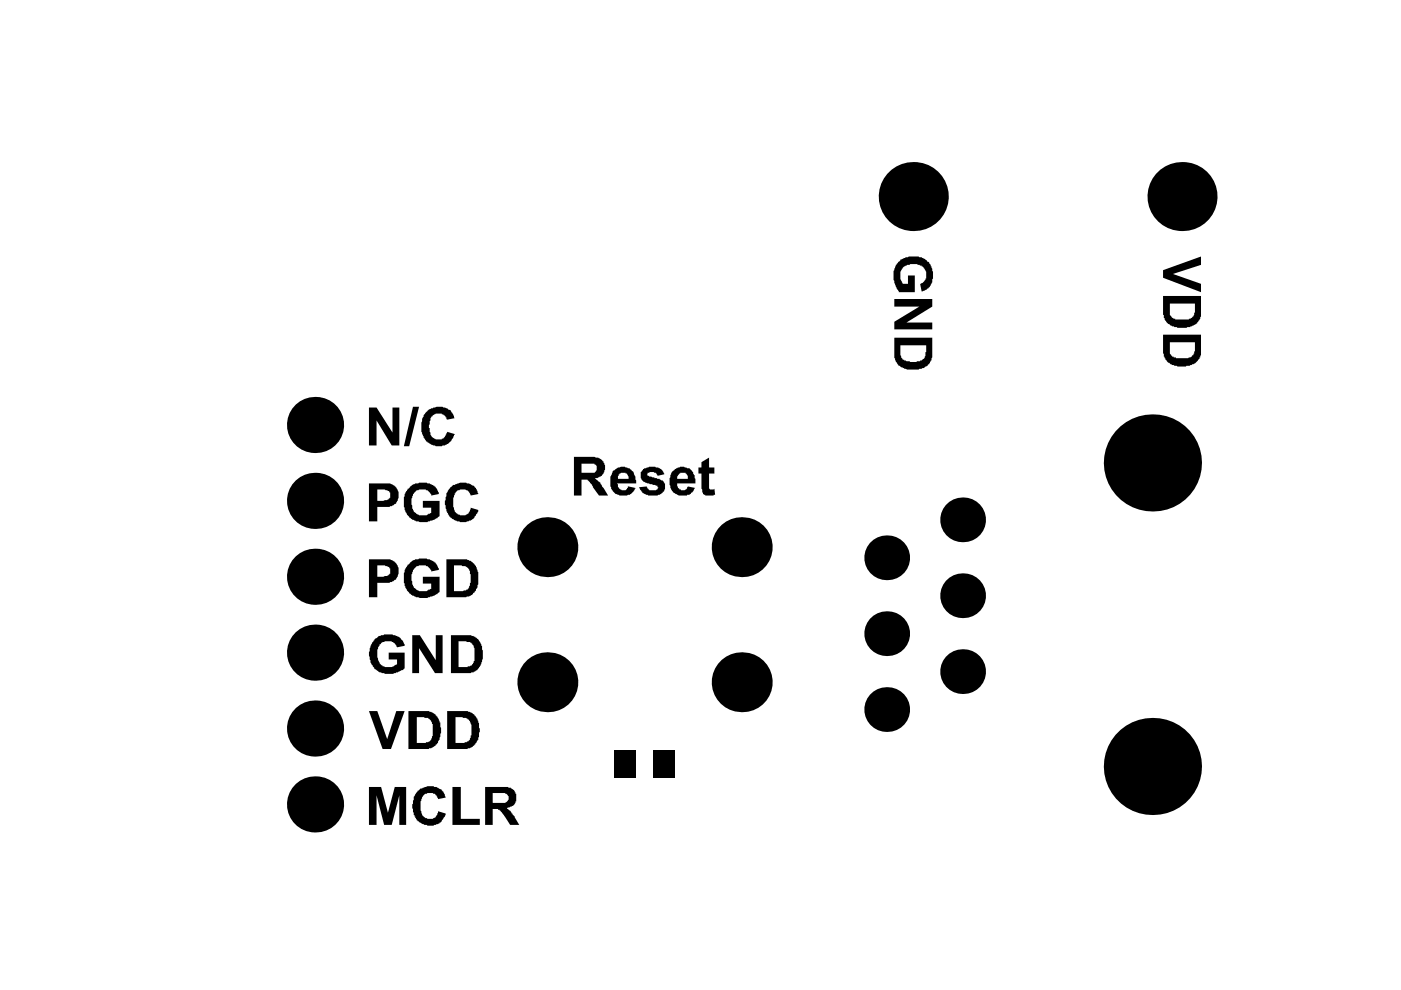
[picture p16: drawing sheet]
<svg xmlns="http://www.w3.org/2000/svg" width="297mm" height="210mm" viewBox="0 0 297 210" stroke-linecap="round" stroke-linejoin="round" font-family="sans-serif">
<g fill="#000">
<path d="M190.4 55.5l.7-.5a5.7 5.7 0 0 1 4.6-.3l.3 .2a4.3 4.3 0 0 1 1.5 5.1l-.3 .8h-.2l-.1 .3-1.3 .7h-.2l-.3-1.6h.1a2.05 2.05 0 0 0 1.2-2.3 1.94 1.94 0 0 0-1.8-1.7l-.5-.2a4.1 4.1 0 0 0-2.7 .8 2.83 2.83 0 0 0 0 3.2v.2h1.1v-1.8h1.5v3.5h-3.4l-.3-.6a5.5 5.5 0 0 1-.4-5.1h.2zM246.6 57.3l8-2.9v1.8l-5.9 1.9 5.9 2.1v1.7l-8-3zM189.6 63.4h8.1v1.6l-5.5 3.4h5.5v1.4h-8.1v-1.6l5.3-3.2h-5.3zM78.2 86.4h1.6l3.4 5.3v-5.3h1.5v8.1h-1.6l-3.3-5.4v5.4h-1.6zM87.6 86.2h1.2l-2 8.4h-1.2zM90.1 87.5h.2l.3-.5a4.1 4.1 0 0 1 4.7-.1l.3 .1 .2 .5h.1l.5 1.2-1.6 .3-.2-.3a1.88 1.88 0 0 0-2-1l-.9 .3-.4 .7-.2 1.2-.2 .2 .4 2.1a1.85 1.85 0 0 0 2.5 .8l.5-.3 .5-1.1 1.6 .4v.2h-.1a3.1 3.1 0 0 1-2.1 2.3 3.7 3.7 0 0 1-4.2-1.5 4.8 4.8 0 0 1-.7-2.9l.2-1.3zM148.7 98l1.6-1v2.1h1.2v1.3h-1.2v2.4a.72 .72 0 0 0 .4 1h.6l.2-.2 .1 1.3h-.3v.2h-1.8v-.2l-.5-.2v-.3h-.1v-.6l-.2-.2v-3.2h-.6v-1.3h.6zM86.4 103.6h.2l.3-.5a4.5 4.5 0 0 1 5.7 .4l.4 .9v.3l-1.6 .4a1.69 1.69 0 0 0-1.7-1.3h-.2a1.94 1.94 0 0 0-2.1 1.8l-.2 .1v1.3l.2 .5a1.26 1.26 0 0 0 .6 1.1v.2a2.85 2.85 0 0 0 2.8 .3v-.2l.6-.1v-1.2h-1.7v-1.4h3.5v3.2l-.3 .2-.2 .3h-.3v.2l-1 .3a4.6 4.6 0 0 1-4.3-.5 3.1 3.1 0 0 1-1.3-2.3l-.2-.1a6.7 6.7 0 0 1 .4-2.9zM95.4 103.3a5.5 5.5 0 0 1 3.4-1l1.6 .7 .2 .3 .3 .2 .5 1.1v.1l-1.6 .4-.2-.4a1.63 1.63 0 0 0-2.1-.9l-.1 .1a1.14 1.14 0 0 0-1 1 4.4 4.4 0 0 0-.3 2.4l.2 .3a1.79 1.79 0 0 0 1.2 1.6 1.79 1.79 0 0 0 2-.6l.3-1 1.6 .5a4.4 4.4 0 0 1-1.6 2.3h-.2a3.9 3.9 0 0 1-3.7-.3l-.6-.5-.2-.5h-.1v-.3h-.2v-.4h-.2l-.1-1.1a2.09 2.09 0 0 1 0-1.6l.1-.5a1.06 1.06 0 0 1 .4-1.1zM136.3 99.4h.2a3.4 3.4 0 0 1 4 .4l.3 .8-1.4 .3-.2-.5-.3-.2a2.09 2.09 0 0 0-1.6 0v.4h-.2l.2 .3 1.4 .3v.2l1.2 .1v.2a1.48 1.48 0 0 1 1.1 1.9l-.2 .3a2.78 2.78 0 0 1-3 1.2 2.87 2.87 0 0 1-2.3-1.6v-.2l1.6-.2 .2 .5h.2a.83 .83 0 0 0 1.1 .3 .86 .86 0 0 0 1-.6h-.2v-.3l-1.6-.3-.2-.2a1.7 1.7 0 0 1-1.8-2.1v-.3h.2zM79.2 135.8h.2l.3-.5a4.5 4.5 0 0 1 4.3-.5l.8 .4 1 1.4v.3l-1.6 .3-.2-.3a1.88 1.88 0 0 0-2.1-.9l-1.1 .3-.3 .5a3.7 3.7 0 0 0 .5 4.3 3 3 0 0 0 3.2-.3v-1h-1.8v-1.4h3.4v3.4l-.3 .1v.2h-.4a5.1 5.1 0 0 1-4.9 .3v-.2a2.87 2.87 0 0 1-1.7-2.2l-.1-.5a4.9 4.9 0 0 1 .8-3.7zM86.4 119.7h.2l.3-.5a4.5 4.5 0 0 1 5.7 .4l.4 .9v.3l-1.6 .4a1.69 1.69 0 0 0-1.7-1.3h-.2a1.94 1.94 0 0 0-2.1 1.7l-.2 .2v1.3l.2 .5a1.26 1.26 0 0 0 .6 1.1v.2a2.85 2.85 0 0 0 2.8 .3v-.2l.6-.1v-1.2h-1.7v-1.4h3.5v3.2l-.3 .2-.2 .3h-.3v.1l-1 .4a4.6 4.6 0 0 1-4.3-.5 3.1 3.1 0 0 1-1.3-2.3l-.2-.1a6.7 6.7 0 0 1 .4-2.9z"/>
<path d="M78.2 150.8h1.8l2.1 5.9 1.9-5.9h1.8l-2.9 8h-1.8zM87.4 134.7h1.6l3.4 5.3v-5.3h1.4v8h-1.6l-3.4-5.3v5.3h-1.4zM78.2 166.9h2.6l1.5 5.4 1.4-5.4h2.4v8h-1.4v-6.3l-1.6 6.3h-1.7l-1.6-6.3v6.3h-1.6zM88.5 167.7a5.5 5.5 0 0 1 3.4-1l1.6 .6 .3 .5h.2l.5 1.1v.2l-1.6 .3-.2-.3a1.63 1.63 0 0 0-2.1-1l-.1 .2a1.14 1.14 0 0 0-1 1 4.4 4.4 0 0 0-.3 2.4l.1 .3a1.79 1.79 0 0 0 1.3 1.6 1.79 1.79 0 0 0 2-.6l.3-1 1.6 .5a4.4 4.4 0 0 1-1.6 2.2h-.2a3.9 3.9 0 0 1-3.7-.3l-.5-.3-.3-.6h-.2l-.1-.7h-.2l-.1-1.1a2.09 2.09 0 0 1 0-1.6l.1-.5a1.06 1.06 0 0 1 .3-1.1zM95.9 166.9h1.8v6.7h4v1.3h-5.8z"/>
<path d="M189.6 71.6h8.1v3.2a4.5 4.5 0 0 1-.7 2.4l-.5 .4a4.1 4.1 0 0 1-2.7 .8h-.8a4.6 4.6 0 0 1-2.6-1l-.3-.6h-.2v-.4h-.1v-.5h-.2zM190.9 73.2v1.5a1.67 1.67 0 0 0 1.4 1.9 5.2 5.2 0 0 0 2.6 0l1.1-.7 .2-1.2h.2v-1.5z"/>
<path d="M246.6 62.8h8v2.8a3.2 3.2 0 0 1-1.6 3.4l-.5 .2a5 5 0 0 1-5.3-1l-.3-.5v-.3h-.1v-.6h-.2zM248 64.4v1.2a1.48 1.48 0 0 0 1.2 2v.1h1.1a3.3 3.3 0 0 0 2.6-.4l.3-.5v-.5h.1v-1.9z"/>
<path d="M246.6 71h8v3.2a2.77 2.77 0 0 1-.8 2.4l-.1 .2a5.3 5.3 0 0 1-5.7 .3l-.1-.2a2.3 2.3 0 0 1-1.1-1.9h-.2zM248 72.6v1.3a1.48 1.48 0 0 0 1.2 1.9h.1v.1h.8a5.4 5.4 0 0 0 2.6-.3v-.1l.3-.2v-.3h.2v-.5h.1v-1.9z"/>
<path d="M78.2 102.5h2.8a3.3 3.3 0 0 1 2.9 .6l.1 .4a2.47 2.47 0 0 1 .3 2.6 2.47 2.47 0 0 1-2.2 1.4h-2.1v3h-1.8zM80 103.8v2.4h1.3l.6-.2a1.09 1.09 0 0 0 .9-.8 1.09 1.09 0 0 0-.4-1.1l-.8-.3z"/>
<path d="M94.6 118.6h4.2a3.7 3.7 0 0 1 2.3 1.8v.1a7.1 7.1 0 0 1 .3 3.1l-.2 .6a3.4 3.4 0 0 1-1.4 2.1l-1 .3h-4.2zM96.3 119.9v5.4h1.9l.1-.1h.5v-.2a.61 .61 0 0 0 .7-.8h.1v-.3a4.5 4.5 0 0 0-.3-3.4l-.6-.5h-.7l-.1-.1z"/>
<path d="M121.7 96.9h3.4a3.5 3.5 0 0 1 2.7 .8l.2 .3a2.27 2.27 0 0 1-.7 3l-.6 .4h-.5v.1l1.1 .8v.4h.2l.1 .4 1.3 2h-1.9l-1.3-1.8-.2-.5-.6-.8h-.2a.83 .83 0 0 0-1.1-.3h-.3v3.4h-1.6zM123.3 98.3v1.9h1.6a1.66 1.66 0 0 0 1.5-.3v-.1h.1a1.11 1.11 0 0 0-.2-1.3 1.11 1.11 0 0 0-1.2-.2z"/>
<path d="M129.9 99.9l.3-.1a2.55 2.55 0 0 1 3.9 .1h.1l.5 1.1 .2 1.5h-4v.2h.1a1.1 1.1 0 0 0 .8 1.2 1.1 1.1 0 0 0 1.3-.6v-.2h.2l1.4 .4a2.35 2.35 0 0 1-2.2 1.6h-.4a2.54 2.54 0 0 1-2.7-3.1v-1zM131.2 100.6l-.2 .9h2.3a1.14 1.14 0 0 0-.5-1.1 1.14 1.14 0 0 0-1.3 0z"/>
<path d="M142.4 100.1l.2-.2a3.6 3.6 0 0 1 2.4-.9l.7 .3a1.1 1.1 0 0 1 1.1 .8h.2l.1 .6h.2l.1 1.8h-3.8v.6h.1a.57 .57 0 0 0 .7 .7v.1h.5a.61 .61 0 0 0 .8-.6h.1v-.2l1.6 .4h-.1l-.2 .4a2.31 2.31 0 0 1-2.1 1.2h-.1a2.42 2.42 0 0 1-2.8-2 3.9 3.9 0 0 1 .3-3zM143.7 100.7l-.1 .8h2.2v-.5a1.1 1.1 0 0 0-.8-.8 1.1 1.1 0 0 0-1.1 .4v.1z"/>
<path d="M78.2 118.6h2.8a3.3 3.3 0 0 1 2.9 .6l.1 .4a2.47 2.47 0 0 1 .3 2.6 2.47 2.47 0 0 1-2.2 1.4h-2.1v3h-1.8zM80 119.9v2.4h1.3l.6-.2a1.09 1.09 0 0 0 .9-.8 1.09 1.09 0 0 0-.4-1.1l-.8-.3z"/>
<path d="M95.6 134.7h3.4a3.3 3.3 0 0 1 2.4 .8l.3 .6a4.6 4.6 0 0 1 .7 2.6 4 4 0 0 1-1 3.1l-.2 .3-.4 .1v.2l-1 .3h-4.2zM97.2 136v5.4h2v-.1h.1a.86 .86 0 0 0 1-.7l.1-.5h.2v-1.1a3.1 3.1 0 0 0-.6-2.7l-1-.2-.2-.1z"/>
<path d="M86.6 150.8h3.2a3.4 3.4 0 0 1 2.6 .8l.2 .3h.1l.2 .5h.1l.2 .8h.2v.9l.1 .2v1.1l-.1 .2-.2 1.3h-.2l-.1 .6-.5 .3v.2a3.3 3.3 0 0 1-2.4 .8h-3.4zM88.4 152.1v5.4h1.9v-.1h.2a.83 .83 0 0 0 .9-.8h.2v-.5h.1v-.8a3.1 3.1 0 0 0-.8-2.9h-.1v-.2h-.8v-.1z"/>
<path d="M94.8 150.8h3.2a3.4 3.4 0 0 1 2.6 .8v.1l.3 .2a4.5 4.5 0 0 1 .7 2.4 1.05 1.05 0 0 1 0 1.1v.4a3.3 3.3 0 0 1-1.6 2.7l-.8 .1v.2h-4.4zM96.6 152.1v5.4h1.9v-.1h.5v-.2a.57 .57 0 0 0 .6-.6 4.7 4.7 0 0 0 .4-2.6l-.2-.5a1.4 1.4 0 0 0-1.6-1.3l-.2-.1z"/>
<path d="M102.9 166.9h4.8l.1 .1h.5v.2a1.81 1.81 0 0 1 1.2 1.7v1h-.2l-.2 .7h-.1l-.2 .3h-.3v.1l-1.1 .4 .9 .6 .2 .5h.1l.5 .6 1 1.8h-1.9l-1.3-2.1h-.2l-.3-.5a1.7 1.7 0 0 0-1.9-.8v3.4h-1.6zM104.5 168.1v2.1h1.7a1.23 1.23 0 0 0 1.6-1.4h-.1a1.63 1.63 0 0 0-1.9-.7z"/>
<circle cx="193.6" cy="41.7" r="7.3"/>
<circle cx="250.6" cy="41.7" r="7.3"/>
<circle cx="66.8" cy="90.1" r="6"/>
<circle cx="244.3" cy="98.2" r="10.3"/>
<circle cx="66.8" cy="106.2" r="6"/>
<circle cx="116.1" cy="116" r="6.4"/>
<circle cx="157.3" cy="116" r="6.4"/>
<circle cx="188" cy="118.3" r="4.7"/>
<circle cx="204.1" cy="110.2" r="4.7"/>
<circle cx="66.8" cy="122.3" r="6"/>
<circle cx="66.8" cy="138.4" r="6"/>
<circle cx="188" cy="134.4" r="4.7"/>
<circle cx="204.1" cy="126.3" r="4.7"/>
<circle cx="66.8" cy="154.5" r="6"/>
<circle cx="116.1" cy="144.7" r="6.4"/>
<circle cx="157.3" cy="144.7" r="6.4"/>
<circle cx="188" cy="150.4" r="4.7"/>
<circle cx="204.1" cy="142.4" r="4.7"/>
<circle cx="66.8" cy="170.6" r="6"/>
<circle cx="244.3" cy="162.5" r="10.3"/>
</g>
<g fill="#000">
<path d="M130.2 159.1h4.5v5.8h-4.5z" fill-rule="evenodd"/>
<path d="M138.4 159.1h4.5v5.8h-4.5z" fill-rule="evenodd"/>
</g>
</svg>
